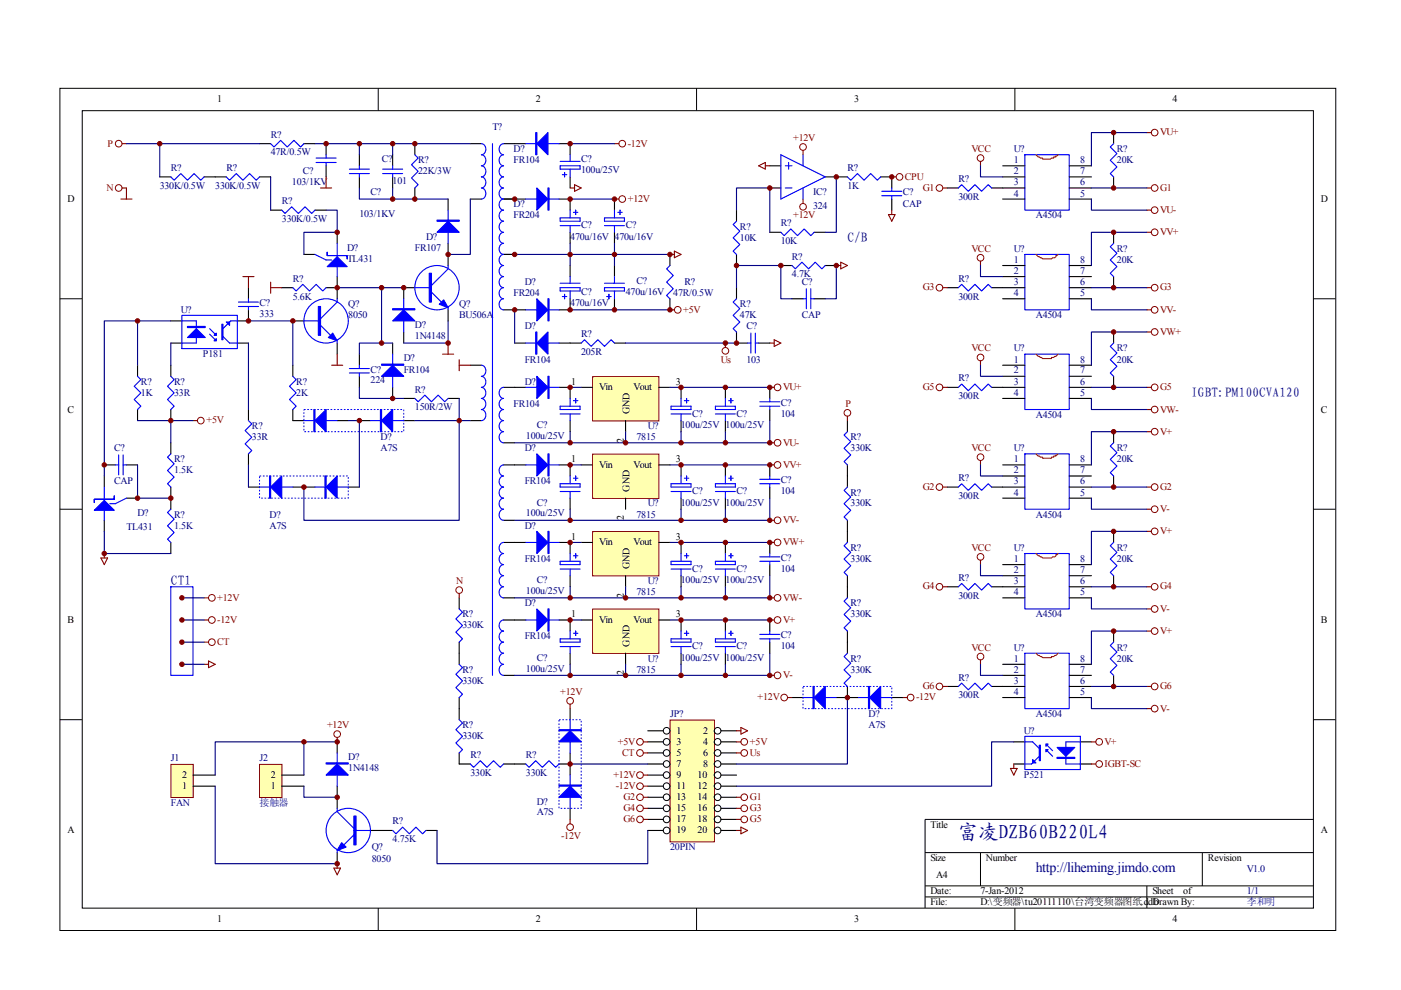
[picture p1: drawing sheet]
<svg xmlns="http://www.w3.org/2000/svg" width="297mm" height="210mm" viewBox="0 0 297 210" stroke-linecap="round" stroke-linejoin="round" font-family="sans-serif">
<defs><g id="words">
<text font-size="4.2" fill="#000080" x="203.2" y="177.8">富凌DZB60B220L4</text>
<text font-size="3" fill="#000080" x="219.6" y="184.8">http://liheming.jimdo.com</text>
<g font-size="2.8" fill="#000080">
<text x="179.7" y="51.2">C/B</text>
<text x="252.6" y="84.1">IGBT:PM100CVA120</text>
<text x="36.2" y="124.1">CT1</text>
</g>
<g font-size="2.1">
<text x="46.1" y="21.7">1</text>
<text x="113.6" y="21.7">2</text>
<text x="181.1" y="21.7">3</text>
<text x="248.6" y="21.7">4</text>
<text x="14.3" y="42.8">D</text>
<text x="280.1" y="42.8">D</text>
<text x="121.1" y="81.5">1</text>
<text x="127" y="82.7">Vin</text>
<text x="134.3" y="82.7">Vout</text>
<text x="143.3" y="81.5">3</text>
<text x="14.3" y="87.5">C</text>
<text x="133.4" y="87.8" transform="rotate(-90 133.4 87.8)">GND</text>
<text x="280.1" y="87.5">C</text>
<text x="132.2" y="93.9" transform="rotate(-90 132.2 93.9)">2</text>
<text x="121.1" y="98">1</text>
<text x="127" y="99.2">Vin</text>
<text x="134.3" y="99.2">Vout</text>
<text x="143.3" y="98">3</text>
<text x="133.4" y="104.2" transform="rotate(-90 133.4 104.2)">GND</text>
<text x="132.2" y="110.3" transform="rotate(-90 132.2 110.3)">2</text>
<text x="121.1" y="114.5">1</text>
<text x="127" y="115.6">Vin</text>
<text x="134.3" y="115.6">Vout</text>
<text x="143.3" y="114.5">3</text>
<text x="133.4" y="120.7" transform="rotate(-90 133.4 120.7)">GND</text>
<text x="121.1" y="130.9">1</text>
<text x="132.2" y="126.8" transform="rotate(-90 132.2 126.8)">2</text>
<text x="143.3" y="130.9">3</text>
<text x="14.3" y="132.1">B</text>
<text x="127" y="132.1">Vin</text>
<text x="133.4" y="137.1" transform="rotate(-90 133.4 137.1)">GND</text>
<text x="134.3" y="132.1">Vout</text>
<text x="280.1" y="132.1">B</text>
<text x="132.2" y="143.2" transform="rotate(-90 132.2 143.2)">2</text>
<text x="143.4" y="155.5">1</text>
<text x="149.1" y="155.5">2</text>
<text x="143.4" y="157.9">3</text>
<text x="143.4" y="160.3">5</text>
<text x="149.1" y="157.9">4</text>
<text x="149.1" y="160.3">6</text>
<text x="38.6" y="167.3">1</text>
<text x="38.6" y="164.9">2</text>
<text x="57.4" y="167.3">1</text>
<text x="57.4" y="164.9">2</text>
<text x="143.4" y="162.6">7</text>
<text x="143.4" y="164.9">9</text>
<text x="143.4" y="167.3">11</text>
<text x="147.9" y="164.9">10</text>
<text x="147.9" y="167.3">12</text>
<text x="149.1" y="162.6">8</text>
<text x="143.4" y="169.6">13</text>
<text x="143.4" y="172">15</text>
<text x="147.9" y="169.6">14</text>
<text x="147.9" y="172">16</text>
<text x="14.3" y="176.7">A</text>
<text x="143.4" y="174.3">17</text>
<text x="143.4" y="176.7">19</text>
<text x="147.9" y="174.3">18</text>
<text x="147.9" y="176.7">20</text>
<text x="197.3" y="175.5">Title</text>
<text x="280.1" y="176.7">A</text>
<text x="197.3" y="182.6">Size</text>
<text x="209" y="182.6">Number</text>
<text x="256.1" y="182.6">Revision</text>
<text x="197.3" y="189.6">Date:</text>
<text x="197.3" y="192">File:</text>
<text x="198.5" y="186.1">A4</text>
<text x="207.9" y="189.6">7-Jan-2012</text>
<text x="207.9" y="192">D:\变频器\tu20111110\台湾变频器图纸.ddb</text>
<text x="244.3" y="189.6">Sheet</text>
<text x="244.3" y="192">Drawn By:</text>
<text x="250.9" y="189.6">of</text>
<text x="46.1" y="195.5">1</text>
<text x="113.6" y="195.5">2</text>
<text x="181.1" y="195.5">3</text>
<text x="248.6" y="195.5">4</text>
</g>
<g font-size="2.1" fill="#000080">
<text x="57.4" y="29.2">R?</text>
<text x="104.4" y="27.5">T?</text>
<text x="57.4" y="32.9">47R/0.5W</text>
<text x="80.9" y="34.4">C?</text>
<text x="88.6" y="34.6">R?</text>
<text x="108.9" y="32.3">D?</text>
<text x="108.9" y="34.6">FR104</text>
<text x="123.2" y="34.4">C?</text>
<text x="215" y="34.6">1</text>
<text x="215" y="32.3">U?</text>
<text x="229" y="34.6">8</text>
<text x="236.8" y="32.3">R?</text>
<text x="236.8" y="34.6">20K</text>
<text x="33.9" y="40">330K/0.5W</text>
<text x="36.2" y="36.3">R?</text>
<text x="45.6" y="40">330K/0.5W</text>
<text x="48" y="36.3">R?</text>
<text x="61.9" y="39.3">103/1KV</text>
<text x="64.2" y="36.9">C?</text>
<text x="78.6" y="41.4">C?</text>
<text x="83.2" y="39">101</text>
<text x="88.6" y="36.9">22K/3W</text>
<text x="123.2" y="36.7">100u/25V</text>
<text x="172.4" y="41.4">IC?</text>
<text x="179.7" y="36.3">R?</text>
<text x="179.7" y="40">1K</text>
<text x="191.4" y="41.4">C?</text>
<text x="203.2" y="38.6">R?</text>
<text x="215" y="36.9">2</text>
<text x="215" y="39.3">3</text>
<text x="215" y="41.7">4</text>
<text x="229" y="41.7">5</text>
<text x="229" y="39.3">6</text>
<text x="229" y="36.9">7</text>
<text x="59.8" y="43.3">R?</text>
<text x="59.8" y="47">330K/0.5W</text>
<text x="76.2" y="46.1">103/1KV</text>
<text x="108.9" y="44">D?</text>
<text x="108.9" y="46.3">FR204</text>
<text x="172.4" y="44.2">324</text>
<text x="191.4" y="43.8">CAP</text>
<text x="203.2" y="42.3">300R</text>
<text x="219.6" y="46.3">A4504</text>
<text x="73.6" y="53.2">D?</text>
<text x="88" y="53.2">FR107</text>
<text x="90.3" y="50.8">D?</text>
<text x="120.9" y="50.8">470u/16V</text>
<text x="123.2" y="48.4">C?</text>
<text x="130.3" y="50.8">470u/16V</text>
<text x="132.7" y="48.4">C?</text>
<text x="156.9" y="48.7">R?</text>
<text x="156.9" y="51.1">10K</text>
<text x="165.5" y="48">R?</text>
<text x="165.5" y="51.7">10K</text>
<text x="215" y="53.4">U?</text>
<text x="236.8" y="53.4">R?</text>
<text x="62.1" y="59.7">R?</text>
<text x="73.6" y="55.5">TL431</text>
<text x="167.9" y="55">R?</text>
<text x="167.9" y="58.8">4.7K</text>
<text x="203.2" y="59.7">R?</text>
<text x="215" y="55.7">1</text>
<text x="215" y="58.1">2</text>
<text x="229" y="58.1">7</text>
<text x="229" y="55.7">8</text>
<text x="236.8" y="55.7">20K</text>
<text x="55" y="64.9">C?</text>
<text x="62.1" y="63.5">5.6K</text>
<text x="73.8" y="65.1">Q?</text>
<text x="97.4" y="65.1">Q?</text>
<text x="108.9" y="62.8">FR204</text>
<text x="111.3" y="60.5">D?</text>
<text x="120.9" y="64.9">470u/16V</text>
<text x="123.2" y="62.5">C?</text>
<text x="132.7" y="62.5">470u/16V</text>
<text x="135" y="60.2">C?</text>
<text x="142.7" y="62.8">47R/0.5W</text>
<text x="145.1" y="60.5">R?</text>
<text x="156.9" y="65.1">R?</text>
<text x="170" y="60.5">C?</text>
<text x="203.2" y="63.5">300R</text>
<text x="215" y="60.5">3</text>
<text x="215" y="62.8">4</text>
<text x="229" y="62.8">5</text>
<text x="229" y="60.5">6</text>
<text x="38.4" y="66.3">U?</text>
<text x="55" y="67.2">333</text>
<text x="73.8" y="67.5">8050</text>
<text x="88" y="69.6">D?</text>
<text x="88" y="71.9">1N4148</text>
<text x="97.4" y="67.5">BU506A</text>
<text x="111.3" y="69.8">D?</text>
<text x="123.2" y="71.5">R?</text>
<text x="156.9" y="67.5">47K</text>
<text x="158.2" y="69.8">C?</text>
<text x="170" y="67.5">CAP</text>
<text x="219.6" y="67.5">A4504</text>
<text x="43" y="75.7">P181</text>
<text x="85.6" y="76.6">D?</text>
<text x="111.3" y="76.9">FR104</text>
<text x="123.2" y="75.2">205R</text>
<text x="158.2" y="76.9">103</text>
<text x="215" y="76.9">1</text>
<text x="215" y="74.5">U?</text>
<text x="229" y="76.9">8</text>
<text x="236.8" y="74.5">R?</text>
<text x="236.8" y="76.9">20K</text>
<text x="29.9" y="81.5">R?</text>
<text x="29.9" y="83.9">1K</text>
<text x="36.9" y="81.5">R?</text>
<text x="36.9" y="83.9">33R</text>
<text x="62.8" y="81.5">R?</text>
<text x="62.8" y="83.9">2K</text>
<text x="78.6" y="79">C?</text>
<text x="78.6" y="81.3">224</text>
<text x="85.6" y="79">FR104</text>
<text x="88" y="83.2">R?</text>
<text x="111.3" y="81.5">D?</text>
<text x="203.2" y="80.9">R?</text>
<text x="215" y="79.2">2</text>
<text x="215" y="81.5">3</text>
<text x="215" y="83.9">4</text>
<text x="229" y="83.9">5</text>
<text x="229" y="81.5">6</text>
<text x="229" y="79.2">7</text>
<text x="88" y="87">150R/2W</text>
<text x="108.9" y="86.3">FR104</text>
<text x="146.7" y="88.4">C?</text>
<text x="156.1" y="88.4">C?</text>
<text x="165.5" y="86">C?</text>
<text x="165.5" y="88.4">104</text>
<text x="203.2" y="84.6">300R</text>
<text x="219.6" y="88.6">A4504</text>
<text x="24.2" y="95.7">C?</text>
<text x="53.4" y="90.9">R?</text>
<text x="53.4" y="93.3">33R</text>
<text x="80.7" y="93.3">D?</text>
<text x="80.7" y="95.7">A7S</text>
<text x="111.3" y="95.7">D?</text>
<text x="111.5" y="93.1">100u/25V</text>
<text x="113.8" y="90.7">C?</text>
<text x="135" y="93.3">7815</text>
<text x="137.3" y="90.9">U?</text>
<text x="144.4" y="90.7">100u/25V</text>
<text x="153.8" y="90.7">100u/25V</text>
<text x="180.3" y="93.3">R?</text>
<text x="180.3" y="95.7">330K</text>
<text x="215" y="95.7">U?</text>
<text x="236.8" y="95.7">R?</text>
<text x="36.9" y="98">R?</text>
<text x="36.9" y="100.3">1.5K</text>
<text x="215" y="98">1</text>
<text x="215" y="100.3">2</text>
<text x="229" y="100.3">7</text>
<text x="229" y="98">8</text>
<text x="236.8" y="98">20K</text>
<text x="24.2" y="102.7">CAP</text>
<text x="111.3" y="102.7">FR104</text>
<text x="113.8" y="107.2">C?</text>
<text x="137.3" y="107.4">U?</text>
<text x="144.4" y="107.2">100u/25V</text>
<text x="146.7" y="104.8">C?</text>
<text x="153.8" y="107.2">100u/25V</text>
<text x="156.1" y="104.8">C?</text>
<text x="165.5" y="102.5">C?</text>
<text x="165.5" y="104.8">104</text>
<text x="180.3" y="105.1">R?</text>
<text x="180.3" y="107.4">330K</text>
<text x="203.2" y="102">R?</text>
<text x="203.2" y="105.8">300R</text>
<text x="215" y="102.7">3</text>
<text x="215" y="105.1">4</text>
<text x="229" y="105.1">5</text>
<text x="229" y="102.7">6</text>
<text x="26.8" y="112.4">TL431</text>
<text x="29.1" y="109.5">D?</text>
<text x="36.9" y="109.7">R?</text>
<text x="36.9" y="112.1">1.5K</text>
<text x="57.1" y="109.7">D?</text>
<text x="57.1" y="112.1">A7S</text>
<text x="111.3" y="112.1">D?</text>
<text x="111.5" y="109.5">100u/25V</text>
<text x="135" y="109.7">7815</text>
<text x="219.6" y="109.7">A4504</text>
<text x="111.3" y="119.1">FR104</text>
<text x="165.5" y="118.9">C?</text>
<text x="180.3" y="116.8">R?</text>
<text x="180.3" y="119.1">330K</text>
<text x="215" y="119.1">1</text>
<text x="215" y="116.8">U?</text>
<text x="229" y="119.1">8</text>
<text x="236.8" y="116.8">R?</text>
<text x="236.8" y="119.1">20K</text>
<text x="111.5" y="125.9">100u/25V</text>
<text x="113.8" y="123.6">C?</text>
<text x="137.3" y="123.9">U?</text>
<text x="144.4" y="123.6">100u/25V</text>
<text x="146.7" y="121.3">C?</text>
<text x="153.8" y="123.6">100u/25V</text>
<text x="156.1" y="121.3">C?</text>
<text x="165.5" y="121.3">104</text>
<text x="203.2" y="123.1">R?</text>
<text x="215" y="121.5">2</text>
<text x="215" y="123.9">3</text>
<text x="229" y="123.9">6</text>
<text x="229" y="121.5">7</text>
<text x="98" y="130.9">R?</text>
<text x="111.3" y="128.5">D?</text>
<text x="135" y="126.2">7815</text>
<text x="180.3" y="128.5">R?</text>
<text x="180.3" y="130.9">330K</text>
<text x="203.2" y="126.9">300R</text>
<text x="215" y="126.2">4</text>
<text x="219.6" y="130.9">A4504</text>
<text x="229" y="126.2">5</text>
<text x="98" y="133.2">330K</text>
<text x="111.3" y="135.6">FR104</text>
<text x="146.7" y="137.7">C?</text>
<text x="156.1" y="137.7">C?</text>
<text x="165.5" y="135.3">C?</text>
<text x="165.5" y="137.7">104</text>
<text x="215" y="137.9">U?</text>
<text x="236.8" y="137.9">R?</text>
<text x="98" y="142.6">R?</text>
<text x="111.5" y="142.4">100u/25V</text>
<text x="113.8" y="140.1">C?</text>
<text x="135" y="142.6">7815</text>
<text x="137.3" y="140.3">U?</text>
<text x="144.4" y="140.1">100u/25V</text>
<text x="153.8" y="140.1">100u/25V</text>
<text x="180.3" y="140.3">R?</text>
<text x="180.3" y="142.6">330K</text>
<text x="215" y="140.3">1</text>
<text x="215" y="142.6">2</text>
<text x="229" y="142.6">7</text>
<text x="229" y="140.3">8</text>
<text x="236.8" y="140.3">20K</text>
<text x="98" y="145">330K</text>
<text x="203.2" y="144.3">R?</text>
<text x="203.2" y="148">300R</text>
<text x="215" y="145">3</text>
<text x="215" y="147.3">4</text>
<text x="229" y="147.3">5</text>
<text x="229" y="145">6</text>
<text x="98" y="154.4">R?</text>
<text x="142.1" y="152">JP?</text>
<text x="184.1" y="152">D?</text>
<text x="184.1" y="154.4">A7S</text>
<text x="217.1" y="155.5">U?</text>
<text x="219.6" y="152">A4504</text>
<text x="36.2" y="161.4">J1</text>
<text x="55" y="161.4">J2</text>
<text x="73.8" y="161.2">D?</text>
<text x="98" y="156.7">330K</text>
<text x="99.7" y="160.7">R?</text>
<text x="111.5" y="160.7">R?</text>
<text x="73.8" y="163.5">1N4148</text>
<text x="99.7" y="164.4">330K</text>
<text x="111.5" y="164.4">330K</text>
<text x="217.1" y="164.9">P521</text>
<text x="36.2" y="170.8">FAN</text>
<text x="55" y="170.8">接触器</text>
<text x="113.8" y="170.6">D?</text>
<text x="113.8" y="172.9">A7S</text>
<text x="83.2" y="174.8">R?</text>
<text x="83.2" y="178.6">4.75K</text>
<text x="78.8" y="180.2">Q?</text>
<text x="78.8" y="182.8">8050</text>
<text x="142.1" y="180.2">20PIN</text>
<text x="264.3" y="184.9">V1.0</text>
<text x="264.3" y="189.6">1/1</text>
<text x="264.3" y="192">李和明</text>
</g>
<g font-size="2.1" fill="#800000">
<text x="168.1" y="29.9">+12V</text>
<text x="246" y="28.7">VU+</text>
<text x="22.8" y="31.1">P</text>
<text x="133.1" y="31.1">-12V</text>
<text x="206" y="32.3">VCC</text>
<text x="22.6" y="40.5">N</text>
<text x="191.9" y="38.1">CPU</text>
<text x="195.7" y="40.5">G1</text>
<text x="246" y="40.5">G1</text>
<text x="133.1" y="42.8">+12V</text>
<text x="168.1" y="46.3">+12V</text>
<text x="246" y="45.1">VU-</text>
<text x="206" y="53.4">VCC</text>
<text x="246" y="49.9">VV+</text>
<text x="195.7" y="61.6">G3</text>
<text x="246" y="61.6">G3</text>
<text x="144.9" y="66.3">+5V</text>
<text x="246" y="66.3">VV-</text>
<text x="246" y="71">VW+</text>
<text x="152.8" y="76.9">Us</text>
<text x="206" y="74.5">VCC</text>
<text x="166" y="82.7">VU+</text>
<text x="195.7" y="82.7">G5</text>
<text x="246" y="82.7">G5</text>
<text x="43.8" y="89.8">+5V</text>
<text x="179.2" y="86.3">P</text>
<text x="246" y="87.5">VW-</text>
<text x="166" y="94.5">VU-</text>
<text x="206" y="95.7">VCC</text>
<text x="246" y="92.1">V+</text>
<text x="166" y="99.2">VV+</text>
<text x="195.7" y="103.9">G2</text>
<text x="246" y="103.9">G2</text>
<text x="166" y="110.9">VV-</text>
<text x="246" y="108.6">V-</text>
<text x="246" y="113.3">V+</text>
<text x="166" y="115.6">VW+</text>
<text x="206" y="116.8">VCC</text>
<text x="96.7" y="123.9">N</text>
<text x="195.7" y="125">G4</text>
<text x="246" y="125">G4</text>
<text x="46.1" y="127.4">+12V</text>
<text x="166" y="127.4">VW-</text>
<text x="246" y="129.7">V-</text>
<text x="46.1" y="132.1">-12V</text>
<text x="46.1" y="136.8">CT</text>
<text x="166" y="132.1">V+</text>
<text x="206" y="137.9">VCC</text>
<text x="246" y="134.4">V+</text>
<text x="166" y="143.8">V-</text>
<text x="118.8" y="147.3">+12V</text>
<text x="160.6" y="148.5">+12V</text>
<text x="194.2" y="148.5">-12V</text>
<text x="195.7" y="146.1">G6</text>
<text x="246" y="146.1">G6</text>
<text x="69.3" y="154.4">+12V</text>
<text x="246" y="150.9">V-</text>
<text x="131" y="157.9">+5V</text>
<text x="131.9" y="160.3">CT</text>
<text x="159" y="157.9">+5V</text>
<text x="159" y="160.3">Us</text>
<text x="234.2" y="157.9">V+</text>
<text x="130" y="164.9">+12V</text>
<text x="130.6" y="167.3">-12V</text>
<text x="234.2" y="162.6">IGBT-SC</text>
<text x="132.2" y="169.6">G2</text>
<text x="132.2" y="172">G4</text>
<text x="159" y="169.6">G1</text>
<text x="159" y="172">G3</text>
<text x="119" y="177.9">-12V</text>
<text x="132.2" y="174.3">G6</text>
<text x="159" y="174.3">G5</text>
</g>
</g></defs>
<g fill="none" stroke="#000" stroke-width=".21">
<path d="M12.7 18.7h270.5v178.6h-270.5zM80.2 18.7v4.7M147.7 18.7v4.7M215.2 18.7v4.7M17.4 23.5h261.1v169h-261.1zM12.7 63.3h4.7M278.4 63.3h4.7M12.7 108h4.7M278.4 108h4.7M12.7 152.6h4.7M278.4 152.6h4.7M278.4 173.7h-82.3v18.8"/>
<path d="M80.2 192.5v4.7M147.7 192.5v4.7M196.1 180.8h82.3M196.1 187.8h82.3M196.1 190.2h82.3M207.9 180.8v7M215.2 192.5v4.7M243.2 187.8v4.7M254.9 180.8v7"/>
</g>
<g fill="none" stroke="#000" stroke-width=".23">
<path d="M33.9 37.5h2.3M43.3 37.5h4.7M55 30.5h2.4M55 37.5h2.4M64.4 30.5h2.4M69.1 30.5v2.3M69.1 35.2v2.3M76.2 32.8v2.4M76.2 37.5v2.4M83.2 32.8v2.4M83.2 37.5v2.4M88 30.5v2.3"/>
<path d="M88 39.9v2.3M99.7 30.5h2.4M106.8 30.5h4.7M118.5 30.5h2.4v2.3M120.9 37.5v2.4M57.4 44.6h2.3M64.4 53.9h2.4M66.8 44.6h2.3M71.5 49.3v2.3M71.5 58.6v4.7M95 42.2v2.4M95 51.6v4.7"/>
<path d="M99.7 42.2h2.4M106.8 42.2h4.7M106.8 53.9h2.3M118.5 42.2h2.4v2.4M120.9 49.3v2.3M120.9 56.3v2.3M130.3 42.2v2.4M130.3 49.3v2.3M130.3 56.3v2.3M29.2 77.4v2.4M36.2 77.4v2.4M36.2 68h2.4"/>
<path d="M36.2 72.7h2.4M50.3 72.7h2.4M52.7 61v2.3M52.7 65.7v2.3h-2.4M59.7 61h2.4M62.1 77.4v2.4M62.1 68h2.3M69.1 61h2.4M71.5 72.7v2.4M76.2 75.1v2.3M76.2 79.8v2.3M83.2 72.7v2.4"/>
<path d="M85.6 70.4v2.3M88 61h-2.4v2.3M95 65.7v2.3M99.7 77.4h2.4M106.8 65.7h4.7M109.1 72.7h2.4M118.5 72.7h4.7M120.9 63.3v2.4h-2.4M130.3 72.7h2.3M130.3 63.3v2.4M156.2 72.7h2.3M160.9 72.7h2.3"/>
<path d="M22.1 98.6h2.4M26.8 98.6h2.4M29.2 86.8v2.4M36.2 86.8v2.4M36.2 93.9v2.3M52.7 86.8v2.4M52.7 96.2v2.4M62.1 86.8v2.4h2.3M71.5 89.2h2.3M76.2 89.2h2.3M83.2 82.1v2.4M85.6 89.2h2.4"/>
<path d="M85.6 84.5h2.4M95 84.5h2.4M99.7 89.2h2.4M106.8 93.9h2.3M106.8 82.1h4.7M106.8 98.6h4.7M118.5 82.1h2.4v2.4M118.5 98.6h2.4v2.3M120.9 89.2v2.3M144.4 82.1v2.4M144.4 89.2v2.3M144.4 98.6v2.3"/>
<path d="M153.8 82.1v2.4M153.8 89.2v2.3M153.8 98.6v2.3M163.2 82.1v2.4M163.2 86.8v2.4M163.2 98.6v2.3M22.1 100.9v2.4M22.1 110.3v2.4M26.8 105.6h2.4M36.2 103.3v4.7M36.2 115v2.4M52.7 103.3h2.3"/>
<path d="M62.1 103.3h4.7M73.8 103.3h2.4M106.8 110.3h2.3M106.8 115h4.7M118.5 115h2.4v2.4M120.9 105.6v2.4M144.4 105.6v2.4M144.4 115v2.4M153.8 105.6v2.4M153.8 115v2.4M163.2 103.3v2.3M163.2 115v2.4"/>
<path d="M163.2 119.7v2.4M106.8 126.8h2.3M106.8 131.5h4.7M118.5 131.5h2.4v2.3M120.9 122.1v2.3M120.9 138.5v2.4M144.4 122.1v2.3M144.4 131.5v2.3M144.4 138.5v2.4M153.8 122.1v2.3M153.8 131.5v2.3M153.8 138.5v2.4"/>
<path d="M163.2 131.5v2.3M163.2 136.2v2.3M106.8 143.2h2.3"/>
</g>
<g fill="none" stroke="#00f" stroke-width=".23">
<path d="M36.2 37.5l.7 .7 1.4-1.4 1.4 1.4 1.5-1.4 1.4 1.4 .7-.7M48 37.5l.7 .7 1.4-1.4 1.4 1.4 1.4-1.4 1.4 1.4 .7-.7M57.4 30.5l.7 .7 1.4-1.4 1.4 1.4 1.4-1.4 1.4 1.4 .7-.7M67 34.5h4.3M67 33.5h4.3M69.1 32.8v.7M69.1 34.5v.7M74.1 36.8h4.2M74.1 35.9h4.2M76.2 35.2v.7M76.2 36.8v.7M81.1 36.8h4.3"/>
<path d="M81.1 35.9h4.3M83.2 35.2v.7M83.2 36.8v.7M88 32.8l.7 .7-1.5 1.4 1.5 1.4-1.5 1.4 1.5 1.5-.7 .7M102.1 30.5a1.2 1.2 0 0 1 .9 1.1 1.2 1.2 0 0 1-.9 1.2 1.2 1.2 0 0 1 .9 1.2 1.2 1.2 0 0 1-.9 1.2 1.2 1.2 0 0 1 .9 1.1 1.2 1.2 0 0 1-.9 1.2 1.2 1.2 0 0 1 .9 1.2 1.2 1.2 0 0 1-.9 1.2 1.2 1.2 0 0 1 .9 1.1 1.2 1.2 0 0 1-.9 1.2M104.4 30.5v112.7M106.8 30.5a1.21 1.21 0 0 0-1 1.1 1.21 1.21 0 0 0 1 1.2 1.2 1.2 0 0 0-1 1.2 1.2 1.2 0 0 0 1 1.2 1.2 1.2 0 0 0-1 1.1 1.2 1.2 0 0 0 1 1.2 1.2 1.2 0 0 0-1 1.2 1.2 1.2 0 0 0 1 1.2 1.2 1.2 0 0 0-1 1.1 1.2 1.2 0 0 0 1 1.2 1.2 1.2 0 0 0-1 1.2 1.2 1.2 0 0 0 1 1.2 1.2 1.2 0 0 0-1 1.1 1.2 1.2 0 0 0 1 1.2 1.21 1.21 0 0 0-1 1.2 1.21 1.21 0 0 0 1 1.2 1.2 1.2 0 0 0-1 1.1 1.2 1.2 0 0 0 1 1.2 1.2 1.2 0 0 0-1 1.2 1.2 1.2 0 0 0 1 1.1 1.2 1.2 0 0 0-1 1.2 1.2 1.2 0 0 0 1 1.2 1.2 1.2 0 0 0-1 1.2 1.2 1.2 0 0 0 1 1.1 1.2 1.2 0 0 0-1 1.2 1.2 1.2 0 0 0 1 1.2 1.2 1.2 0 0 0-1 1.2 1.2 1.2 0 0 0 1 1.1 1.2 1.2 0 0 0-1 1.2 1.2 1.2 0 0 0 1 1.2M111.5 30.5h7M118.8 35.2h4.2v.7h-4.2zM118.8 34.2h4.2M119.2 37h1M119.7 36.6v.9"/>
<path d="M120.9 32.8v1.4M120.9 35.9v1.6M59.7 44.6l.7 .7 1.4-1.4 1.5 1.4 1.4-1.4 1.4 1.4 .7-.7M66.8 53.9l2.3 1.2h1.2M71.5 51.6v7M95 56.3v.7l-3.5 3.5M95 44.6v7M111.5 42.2h7M118.8 46.2h4.2v.7h-4.2zM118.8 47.8h4.2M120.9 44.6v1.6M120.9 47.8v1.5"/>
<path d="M120.9 58.6v1.5M121.6 45h.9M122.1 44.6v.9M128.2 46.2h4.2v.7h-4.2zM128.2 47.8h4.2M130.3 44.6v1.6M130.3 47.8v1.5M130.3 58.6v1.5M131 45h.9M131.5 44.6v.9M29.2 79.8l.7 .7-1.4 1.4 1.4 1.4-1.4 1.4 1.4 1.4-.7 .7M36.2 79.8l.7 .7-1.4 1.4 1.4 1.4-1.4 1.4 1.4 1.4-.7 .7"/>
<path d="M38.6 66.9h11.7v7h-11.7zM38.6 68h3v4.7h-3M44.4 69.7l1.5 1.4M44.4 70.9l1.5 1.4M47.3 71.3l1.4 1.4h1.6M50.3 68h-1.4l-1.6 1.7M50.6 65h4.2M50.6 64h4.2M52.7 63.3v.7M52.7 65v.7M62.1 61l.7 .7 1.4-1.4 1.4 1.4 1.4-1.4 1.4 1.4 .7-.7M62.1 79.8l.7 .7-1.4 1.4 1.4 1.4-1.4 1.4 1.4 1.4-.7 .7"/>
<path d="M64.4 68h3.6M68 69l2.1 2.1M71.5 63.3v.7l-3.5 3.6M71.5 72.3v.4M74.1 79.1h4.2M74.1 78.1h4.2M76.2 77.4v.7M76.2 79.1v.7M83.2 75.1v7M85.6 63.3v7.1M88 61h3.5M91.5 61.9l2.1 2.1"/>
<path d="M95 65.2v.5M102.1 77.4a1.2 1.2 0 0 1 .9 1.2 1.2 1.2 0 0 1-.9 1.2 1.2 1.2 0 0 1 .9 1.2 1.2 1.2 0 0 1-.9 1.1 1.2 1.2 0 0 1 .9 1.2 1.2 1.2 0 0 1-.9 1.2 1.2 1.2 0 0 1 .9 1.2 1.2 1.2 0 0 1-.9 1.1 1.2 1.2 0 0 1 .9 1.2 1.2 1.2 0 0 1-.9 1.2M111.5 72.7h7M111.5 65.7h7M118.8 61h4.2v.7h-4.2zM118.8 60.1h4.2M119.2 62.9h1M119.7 62.4v.9M120.9 61.7v1.6M123.2 72.7l.7-.7 1.4 1.4 1.5-1.4 1.4 1.4 1.4-1.4 .7 .7M128.2 61h4.2v.7h-4.2zM128.2 60.1h4.2"/>
<path d="M128.6 62.9h1M129.1 62.4v.9M130.3 61.7v1.6M158.5 72.7h.7M159.2 70.6v4.3M160.1 72.7h.8M160.1 70.6v4.3M24.5 98.6h.7M25.2 96.5v4.2M26.1 98.6h.7M26.1 96.5v4.2M36.2 96.2l-.7 .7 1.4 1.4-1.4 1.4 1.4 1.5-1.4 1.4 .7 .7"/>
<path d="M52.7 89.2l.7 .7-1.4 1.4 1.4 1.4-1.4 1.4 1.4 1.4-.7 .7M64.4 89.2h7.1M78.5 89.2h7.1M88 84.5l.7 .7 1.4-1.4 1.4 1.4 1.4-1.4 1.4 1.4 .7-.7M106.8 82.1a1.2 1.2 0 0 0-1 1.2 1.2 1.2 0 0 0 1 1.2 1.2 1.2 0 0 0-1 1.2 1.2 1.2 0 0 0 1 1.1 1.2 1.2 0 0 0-1 1.2 1.2 1.2 0 0 0 1 1.2 1.2 1.2 0 0 0-1 1.2 1.2 1.2 0 0 0 1 1.1 1.2 1.2 0 0 0-1 1.2 1.2 1.2 0 0 0 1 1.2M106.8 98.6a1.2 1.2 0 0 0-1 1.1 1.2 1.2 0 0 0 1 1.2 1.2 1.2 0 0 0-1 1.2 1.2 1.2 0 0 0 1 1.2 1.2 1.2 0 0 0-1 1.1 1.2 1.2 0 0 0 1 1.2 1.2 1.2 0 0 0-1 1.2 1.2 1.2 0 0 0 1 1.2 1.2 1.2 0 0 0-1 1.1 1.2 1.2 0 0 0 1 1.2M111.5 98.6h7M111.5 82.1h7M118.8 86.1h4.2v.7h-4.2zM118.8 87.8h4.2M120.9 84.5v1.6M120.9 87.8v1.4"/>
<path d="M121.6 85h.9M122.1 84.5v.9M142.3 86.1h4.2v.7h-4.2zM142.3 87.8h4.2M144.4 84.5v1.6M144.4 87.8v1.4M145.1 85h.9M145.6 84.5v.9M151.7 86.1h4.2v.7h-4.2zM151.7 87.8h4.2M153.8 84.5v1.6M153.8 87.8v1.4"/>
<path d="M154.5 85h.9M155 84.5v.9M161.1 85.2h4.2M161.1 86.1h4.2M163.2 84.5v.7M163.2 86.1v.7M22.1 103.3v7M26.8 105.6l-2.3 1.2h-1.2M36.2 108l-.7 .7 1.4 1.4-1.4 1.4 1.4 1.4-1.4 1.4 .7 .7M55 103.3h7.1M66.8 103.3h7M106.8 115a1.2 1.2 0 0 0-1 1.2 1.2 1.2 0 0 0 1 1.2 1.2 1.2 0 0 0-1 1.1 1.2 1.2 0 0 0 1 1.2 1.2 1.2 0 0 0-1 1.2 1.2 1.2 0 0 0 1 1.2 1.2 1.2 0 0 0-1 1.1 1.2 1.2 0 0 0 1 1.2 1.2 1.2 0 0 0-1 1.2 1.2 1.2 0 0 0 1 1.2"/>
<path d="M111.5 115h7M118.8 102.6h4.2v.7h-4.2zM118.8 119h4.2v.7h-4.2zM118.8 104.2h4.2M120.9 100.9v1.7M120.9 104.2v1.4M120.9 117.4v1.6M121.6 101.4h.9M121.6 117.8h.9M122.1 100.9v1M122.1 117.4v.9M142.3 102.6h4.2v.7h-4.2z"/>
<path d="M142.3 119h4.2v.7h-4.2zM142.3 104.2h4.2M144.4 100.9v1.7M144.4 104.2v1.4M144.4 117.4v1.6M145.1 101.4h.9M145.1 117.8h.9M145.6 100.9v1M145.6 117.4v.9M151.7 102.6h4.2v.7h-4.2zM151.7 119h4.2v.7h-4.2zM151.7 104.2h4.2"/>
<path d="M153.8 100.9v1.7M153.8 104.2v1.4M153.8 117.4v1.6M154.5 101.4h.9M154.5 117.8h.9M155 100.9v1M155 117.4v.9M161.1 101.6h4.2M161.1 102.6h4.2M161.1 118.1h4.2M161.1 119h4.2M163.2 100.9v.7"/>
<path d="M163.2 102.6v.7M163.2 117.4v.7M163.2 119v.7M106.8 131.5a1.2 1.2 0 0 0-1 1.1 1.2 1.2 0 0 0 1 1.2 1.2 1.2 0 0 0-1 1.2 1.2 1.2 0 0 0 1 1.2 1.2 1.2 0 0 0-1 1.1 1.2 1.2 0 0 0 1 1.2 1.21 1.21 0 0 0-1 1.2 1.21 1.21 0 0 0 1 1.2 1.2 1.2 0 0 0-1 1.1 1.2 1.2 0 0 0 1 1.2M111.5 131.5h7M118.8 135.4h4.2v.8h-4.2zM118.8 120.7h4.2M118.8 137.1h4.2M120.9 120.7v1.4M120.9 133.8v1.6M120.9 137.1v1.4M121.6 134.3h.9"/>
<path d="M122.1 133.8v.9M142.3 135.4h4.2v.8h-4.2zM142.3 120.7h4.2M142.3 137.1h4.2M144.4 120.7v1.4M144.4 133.8v1.6M144.4 137.1v1.4M145.1 134.3h.9M145.6 133.8v.9M151.7 135.4h4.2v.8h-4.2zM151.7 120.7h4.2M151.7 137.1h4.2"/>
<path d="M153.8 120.7v1.4M153.8 133.8v1.6M153.8 137.1v1.4M154.5 134.3h.9M155 133.8v.9M161.1 134.5h4.2M161.1 135.4h4.2M163.2 133.8v.7M163.2 135.4v.8"/>
<circle cx="69.1" cy="68" r="4.7"/>
<circle cx="92.7" cy="61" r="4.7"/>
</g>
<g fill="#00f" stroke="#00f" stroke-width=".23">
<path d="M94.1 63.6l.9 1.6-1.9-.7z"/>
<path d="M69.6 71.6l.9-1 1 1.7z"/>
<path d="M92.7 49.3l2.3-2.4 2.4 2.4z"/>
<path d="M83.2 86.8v4.7l-2.3-2.3z"/>
<path d="M83.2 77.4l2.4 2.4h-4.7z"/>
<path d="M83.2 68l2.4-2.3 2.4 2.3z"/>
<path d="M66.8 89.2l2.3-2.4v4.7z"/>
<path d="M57.4 103.3l2.3-2.4v4.7z"/>
<path d="M69.1 103.3l2.4-2.4v4.7z"/>
<path d="M71.5 54.4l2.1 2.1h-4.2z"/>
<path d="M20 108.2l2.1-2.1 2.1 2.1z"/>
<path d="M41.6 69.7l1.9 1.9h-3.8z"/>
<path d="M45.4 72.3l.5-.5v.5z"/>
<path d="M45.4 71.1l.5-.5v.5z"/>
<path d="M48 68.3h.7v.7z"/>
<path d="M113.8 30.5l2.4-2.4v4.7z"/>
<path d="M113.8 39.9l2.4 2.3-2.4 2.4z"/>
<path d="M113.8 63.3l2.4 2.4-2.4 2.3z"/>
<path d="M113.8 79.8l2.4 2.3-2.4 2.4z"/>
<path d="M113.8 96.2l2.4 2.4-2.4 2.3z"/>
<path d="M113.8 112.7l2.4 2.3-2.4 2.4z"/>
<path d="M113.8 129.1l2.4 2.4-2.4 2.3z"/>
<path d="M113.8 72.7l2.4-2.3v4.7z"/>
<path d="M91 57.9h.5v6.1h-.5z" fill-rule="evenodd"/>
<path d="M67.5 65h.5v6.1h-.5z" fill-rule="evenodd"/>
<path d="M92.7 46.7h4.7v.2h-4.7z" fill-rule="evenodd"/>
<path d="M80.7 86.8h.2v4.7h-.2z" fill-rule="evenodd"/>
<path d="M80.9 77.2h4.7v.2h-4.7z" fill-rule="evenodd"/>
<path d="M83.2 65.5h4.8v.2h-4.8z" fill-rule="evenodd"/>
<path d="M66.6 86.8h.2v4.7h-.2z" fill-rule="evenodd"/>
<path d="M57.1 100.9h.3v4.7h-.3z" fill-rule="evenodd"/>
<path d="M68.9 100.9h.2v4.7h-.2z" fill-rule="evenodd"/>
<path d="M69.4 53.5v.7h4.2v.7v-.7h-4.2z" fill-rule="evenodd"/>
<path d="M20 105.9v.7v-.7h4.2v-.8v.8z" fill-rule="evenodd"/>
<path d="M39.7 69.2h3.8v.3h-3.8z" fill-rule="evenodd"/>
<path d="M47 68.7h.3v3.3h-.3z" fill-rule="evenodd"/>
<path d="M113.6 28.1h.2v4.7h-.2z" fill-rule="evenodd"/>
<path d="M116.2 39.9h.2v4.7h-.2z" fill-rule="evenodd"/>
<path d="M116.2 63.3h.2v4.7h-.2z" fill-rule="evenodd"/>
<path d="M116.2 79.8h.2v4.7h-.2z" fill-rule="evenodd"/>
<path d="M116.2 96.2h.2v4.7h-.2z" fill-rule="evenodd"/>
<path d="M116.2 112.7h.2v4.7h-.2z" fill-rule="evenodd"/>
<path d="M116.2 129.1h.2v4.7h-.2z" fill-rule="evenodd"/>
<path d="M113.6 70.4h.2v4.7h-.2z" fill-rule="evenodd"/>
</g>
<g fill="none" stroke="#800000" stroke-width=".21">
<circle cx="25.2" cy="30.5" r=".71"/>
<circle cx="25.2" cy="39.9" r=".71"/>
<circle cx="131.9" cy="30.5" r=".71"/>
<circle cx="131.9" cy="42.2" r=".71"/>
<circle cx="143.7" cy="65.7" r=".71"/>
<circle cx="153.8" cy="74.4" r=".7"/>
<circle cx="42.6" cy="89.2" r=".7"/>
</g>
<g fill="none" stroke="#800000" stroke-width=".23">
<path d="M25.9 30.5h.9M25.9 39.9h.9v2.3M68 39.9h2.3M69.1 37.5v2.4M120.9 39.9h.9M121.8 39.2l1.4 .7-1.4 .7zM130.3 30.5h.9M25.6 42.2h2.4M51.5 58.6h2.4M52.7 58.6v2.4M57.4 59.8v2.4M130.3 42.2h.9"/>
<path d="M142 53.9h1M143 53.2l1.4 .7-1.4 .8zM57.4 61h2.3M70.3 77.4h2.4M71.5 75.1v2.3M93.8 75.1h2.4M95 72.7v2.4M97.4 76.3v2.3M97.4 77.4h2.3M142 65.7h1M153.8 72.7v1M163.2 72.7h.9"/>
<path d="M164.1 72l1.5 .7-1.5 .7zM40.9 89.2h1M21.4 118.3h1.4l-.7 1.4zM22.1 117.4v.9"/>
</g>
<g fill="none" stroke="#000080" stroke-width=".23">
<path d="M26.8 30.5h28.2M33.9 30.5v7M57.4 37.5v7.1M66.8 30.5h32.9M76.2 39.9v2.3h18.8M76.2 30.5v2.3M83.2 30.5v2.3M83.2 39.9v2.3M120.9 30.5h9.4M69.1 44.6h2.4v4.7h-7.1v4.6M99.7 42.2v11.7h-4.7M120.9 51.6v4.7"/>
<path d="M120.9 42.2h9.4M130.3 51.6v2.3h-21.2M130.3 53.9v2.4M29.2 68v9.4M36.2 68h-14.1v32.9M36.2 72.7v4.7M52.7 68h9.4v9.4M52.7 72.7v14.1M71.5 61h9.4M83.2 72.7h-7v2.4M85.6 61h-4.7v11.7M95 68v4.7h-9.4"/>
<path d="M109.1 65.7v7M120.9 65.7h9.4M132.6 72.7h23.6M29.2 89.2h7v4.7M29.2 98.6v7h7M36.2 89.2h4.7M52.7 98.6v4.7M73.8 89.2h2.4v14.1M76.2 82.1v2.4h9.4M88 89.2h11.7M97.4 84.5v25.8h-33v-7M22.1 112.7v4.7h14.1"/>
</g>
<g fill="#800000" stroke="#800000" stroke-width=".21">
<circle cx="69.1" cy="30.5" r=".47"/>
<circle cx="88" cy="30.5" r=".47"/>
<circle cx="95" cy="53.9" r=".47"/>
<circle cx="88" cy="42.2" r=".47"/>
<circle cx="76.2" cy="30.5" r=".47"/>
<circle cx="83.2" cy="30.5" r=".47"/>
<circle cx="83.2" cy="42.2" r=".47"/>
<circle cx="83.2" cy="84.5" r=".47"/>
<circle cx="85.6" cy="61" r=".47"/>
<circle cx="80.9" cy="72.7" r=".47"/>
<circle cx="95" cy="72.7" r=".47"/>
<circle cx="33.9" cy="30.5" r=".47"/>
<circle cx="71.5" cy="49.3" r=".47"/>
<circle cx="71.5" cy="61" r=".47"/>
<circle cx="80.9" cy="61" r=".47"/>
<circle cx="64.4" cy="103.3" r=".47"/>
<circle cx="97.4" cy="89.2" r=".47"/>
<circle cx="76.2" cy="89.2" r=".47"/>
<circle cx="62.1" cy="68" r=".47"/>
<circle cx="52.7" cy="68" r=".47"/>
<circle cx="22.1" cy="117.4" r=".47"/>
<circle cx="22.1" cy="98.6" r=".47"/>
<circle cx="29.2" cy="105.6" r=".47"/>
<circle cx="36.2" cy="105.6" r=".47"/>
<circle cx="29.2" cy="68" r=".47"/>
<circle cx="36.2" cy="89.2" r=".47"/>
<circle cx="109.1" cy="42.2" r=".47"/>
<circle cx="109.1" cy="65.7" r=".47"/>
<circle cx="120.9" cy="65.7" r=".47"/>
<circle cx="109.1" cy="53.9" r=".47"/>
<circle cx="120.9" cy="53.9" r=".47"/>
<circle cx="120.9" cy="30.5" r=".47"/>
<circle cx="120.9" cy="42.2" r=".47"/>
<circle cx="130.3" cy="42.2" r=".47"/>
</g>
<path d="M64.4 86.8h21.2v4.7h-21.2v-4.7M55 100.9h18.8v4.7h-18.8v-4.7" fill="none" stroke="#00f" stroke-width=".21" stroke-dasharray=".4 .4 .4 .4 .4 .4 .4 .4" stroke-linecap="butt"/>
<path d="M125.7 79.9h14v9.4h-14z" fill="#ffffb0"/>
<path d="M125.6 79.9h14.1v9.4h-14.1z" fill="none" stroke="#800000" stroke-width=".21"/>
<path d="M123.2 82.1h2.4M132.6 89.2v2.3M139.7 82.1h2.3" fill="none" stroke="#000" stroke-width=".23"/>
<path d="M125.7 96.4h14v9.3h-14z" fill="#ffffb0"/>
<path d="M125.6 96.3h14.1v9.4h-14.1z" fill="none" stroke="#800000" stroke-width=".21"/>
<path d="M123.2 98.6h2.4M139.7 98.6h2.3M132.6 105.6v2.4" fill="none" stroke="#000" stroke-width=".23"/>
<path d="M125.7 112.8h14v9.3h-14z" fill="#ffffb0"/>
<path d="M125.6 112.7h14.1v9.4h-14.1z" fill="none" stroke="#800000" stroke-width=".21"/>
<path d="M123.2 115h2.4M139.7 115h2.3M132.6 122.1v2.3" fill="none" stroke="#000" stroke-width=".23"/>
<path d="M125.7 129.2h14v9.3h-14z" fill="#ffffb0"/>
<g fill="none" stroke="#800000" stroke-width=".21">
<path d="M125.6 129.1h14.1v9.4h-14.1z"/>
<circle cx="199.2" cy="39.9" r=".7"/>
<circle cx="207.9" cy="33.5" r=".71"/>
<circle cx="244.8" cy="39.9" r=".71"/>
<circle cx="244.8" cy="28.1" r=".71"/>
<circle cx="207.9" cy="54.7" r=".71"/>
<circle cx="244.8" cy="49.2" r=".71"/>
<circle cx="244.8" cy="44.6" r=".71"/>
<circle cx="199.2" cy="61" r=".7"/>
<circle cx="207.9" cy="75.8" r=".71"/>
<circle cx="244.8" cy="65.7" r=".71"/>
<circle cx="244.8" cy="70.4" r=".71"/>
<circle cx="244.8" cy="61" r=".71"/>
<circle cx="164.8" cy="82.1" r=".71"/>
<circle cx="164.8" cy="98.6" r=".71"/>
<circle cx="164.9" cy="93.9" r=".7"/>
<circle cx="199.2" cy="82.1" r=".71"/>
<circle cx="207.9" cy="96.9" r=".71"/>
<circle cx="244.8" cy="82.1" r=".71"/>
<circle cx="244.8" cy="91.5" r=".71"/>
<circle cx="244.8" cy="86.8" r=".71"/>
<circle cx="164.8" cy="110.3" r=".71"/>
<circle cx="164.9" cy="115" r=".7"/>
<circle cx="199.2" cy="103.3" r=".7"/>
<circle cx="207.9" cy="118.1" r=".71"/>
<circle cx="244.8" cy="112.7" r=".71"/>
<circle cx="244.8" cy="103.3" r=".71"/>
<circle cx="244.8" cy="108" r=".71"/>
<circle cx="164.8" cy="126.8" r=".71"/>
<circle cx="164.9" cy="131.5" r=".7"/>
<circle cx="199.2" cy="124.4" r=".7"/>
<circle cx="207.9" cy="139.2" r=".71"/>
<circle cx="244.8" cy="129.1" r=".71"/>
<circle cx="244.8" cy="124.4" r=".71"/>
<circle cx="244.8" cy="133.8" r=".71"/>
<circle cx="164.8" cy="143.2" r=".71"/>
<circle cx="199.2" cy="145.5" r=".71"/>
<circle cx="233" cy="157.3" r=".71"/>
<circle cx="244.8" cy="145.5" r=".71"/>
<circle cx="244.8" cy="150.2" r=".71"/>
<circle cx="233" cy="162" r=".71"/>
</g>
<g fill="none" stroke="#000" stroke-width=".23">
<path d="M200.8 39.9h2.4M210.2 39.9h7.1M212.6 35.2h4.7M212.6 37.5h4.7M226.7 35.2h4.7M226.7 37.5h4.7M226.7 39.9h4.7M236.1 28.1v2.4M236.1 37.5v2.4M212.6 42.2h4.7M212.6 56.3h4.7M212.6 58.6h4.7"/>
<path d="M226.7 42.2h4.7M226.7 56.3h4.7M226.7 58.6h4.7M236.1 49.3v2.3M236.1 58.6v2.4M200.8 61h2.4M210.2 61h7.1M212.6 63.3h4.7M212.6 77.4h4.7M212.6 79.8h4.7M226.7 61h4.7M226.7 63.3h4.7"/>
<path d="M226.7 77.4h4.7M226.7 79.8h4.7M236.1 70.4v2.3M236.1 79.8v2.3M200.8 82.1h2.4M210.2 82.1h7.1M212.6 84.5h4.7M212.6 98.6h4.7M226.7 82.1h4.7M226.7 84.5h4.7M226.7 98.6h4.7M236.1 91.5v2.4"/>
<path d="M200.8 103.3h2.4M210.2 103.3h7.1M212.6 100.9h4.7M212.6 105.6h4.7M212.6 119.7h4.7M226.7 100.9h4.7M226.7 103.3h4.7M226.7 105.6h4.7M226.7 119.7h4.7M236.1 100.9v2.4M236.1 112.7v2.3M123.2 131.5h2.4"/>
<path d="M132.6 138.5v2.4M139.7 131.5h2.3M200.8 124.4h2.4M210.2 124.4h7.1M212.6 122.1h4.7M212.6 126.8h4.7M226.7 122.1h4.7M226.7 124.4h4.7M226.7 126.8h4.7M236.1 122.1v2.3M236.1 133.8v2.4M200.8 145.5h2.4"/>
<path d="M210.2 145.5h7.1M212.6 140.9h4.7M212.6 143.2h4.7M212.6 147.9h4.7M214.9 157.3h2.4M226.7 140.9h4.7M226.7 143.2h4.7M226.7 145.5h4.7M226.7 147.9h4.7M229 157.3h2.4M236.1 143.2v2.3M214.9 162h2.4"/>
<path d="M229 162h2.4"/>
</g>
<g fill="none" stroke="#800000" stroke-width=".23">
<path d="M199.9 39.9h.9M207.9 34.2v1M243.2 39.9h.9M243.2 28.1h.9M207.9 55.4v.9M243.2 44.6h.9M243.2 49.3h.9M199.9 61h.9M207.9 76.5v.9M243.2 61h.9M243.2 65.7h.9M243.2 70.4h.9"/>
<path d="M163.2 82.1h.9M163.2 93.9h.9M163.2 98.6h.9M199.9 82.1h.9M207.9 97.6v1M243.2 82.1h.9M243.2 86.8h.9M243.2 91.5h.9M163.2 110.3h.9M163.2 115h.9M199.9 103.3h.9M207.9 118.8v.9"/>
<path d="M243.2 103.3h.9M243.2 108h.9M243.2 112.7h.9M163.2 126.8h.9M163.2 131.5h.9M199.9 124.4h.9M207.9 139.9v1M243.2 124.4h.9M243.2 129.1h.9M243.2 133.8h.9M163.2 143.2h.9M199.9 145.5h.9"/>
<path d="M231.4 157.3h.9M243.2 145.5h.9M243.2 150.2h.9M214.2 162.9h1.4l-.7 1.4zM214.9 162v.9M231.4 162h.9"/>
</g>
<g fill="none" stroke="#000080" stroke-width=".23">
<path d="M207.9 35.2v2.3h4.7M231.4 39.9h11.8M243.2 28.1h-11.8v7.1M207.9 56.3v2.3h4.7M231.4 42.2v2.4h11.8M243.2 49.3h-11.8v7M207.9 77.4v2.4h4.7M231.4 63.3v2.4h11.8M231.4 61h11.8M243.2 70.4h-11.8v7M120.9 91.5v2.4M120.9 82.1h2.3"/>
<path d="M120.9 98.6h2.3M132.6 91.5v2.4M142 82.1h21.2M142 98.6h21.2M144.4 91.5v2.4M153.8 91.5v2.4M163.2 89.2v4.7h-54.1M207.9 98.6v2.3h4.7M231.4 84.5v2.3h11.8M231.4 82.1h11.8M243.2 91.5h-11.8v7.1M120.9 108v2.3"/>
<path d="M120.9 115h2.3M142 115h21.2M144.4 108v2.3M153.8 108v2.3M163.2 105.6v4.7h-54.1M207.9 119.7v2.4h4.7M231.4 105.6v2.4h11.8M231.4 103.3h11.8M243.2 112.7h-11.8v7M120.9 131.5h2.3M120.9 124.4v2.4M132.6 124.4v2.4"/>
<path d="M142 131.5h21.2M144.4 124.4v2.4M153.8 124.4v2.4M163.2 138.5v4.7h-54.1M163.2 122.1v4.7h-54.1M231.4 126.8v2.3h11.8M231.4 124.4h11.8M243.2 133.8h-11.8v7.1M120.9 140.9v2.3M132.6 140.9v2.3M144.4 140.9v2.3M153.8 140.9v2.3"/>
<path d="M207.9 140.9v2.3h4.7M231.4 147.9v2.3h11.8M231.4 145.5h11.8"/>
</g>
<g fill="#800000" stroke="#800000" stroke-width=".21">
<circle cx="163.2" cy="131.5" r=".47"/>
<circle cx="144.4" cy="131.5" r=".47"/>
<circle cx="153.8" cy="131.5" r=".47"/>
<circle cx="132.6" cy="143.2" r=".47"/>
<circle cx="120.9" cy="143.2" r=".47"/>
<circle cx="144.4" cy="143.2" r=".47"/>
<circle cx="153.8" cy="143.2" r=".47"/>
<circle cx="163.2" cy="143.2" r=".47"/>
<circle cx="163.2" cy="93.9" r=".47"/>
<circle cx="163.2" cy="82.1" r=".47"/>
<circle cx="153.8" cy="82.1" r=".47"/>
<circle cx="144.4" cy="82.1" r=".47"/>
<circle cx="120.9" cy="131.5" r=".47"/>
<circle cx="120.9" cy="115" r=".47"/>
<circle cx="120.9" cy="98.6" r=".47"/>
<circle cx="120.9" cy="82.1" r=".47"/>
<circle cx="120.9" cy="93.9" r=".47"/>
<circle cx="132.6" cy="93.9" r=".47"/>
<circle cx="144.4" cy="93.9" r=".47"/>
<circle cx="153.8" cy="93.9" r=".47"/>
<circle cx="163.2" cy="98.6" r=".47"/>
<circle cx="144.4" cy="98.6" r=".47"/>
<circle cx="153.8" cy="98.6" r=".47"/>
<circle cx="144.4" cy="115" r=".47"/>
<circle cx="153.8" cy="115" r=".47"/>
<circle cx="163.2" cy="126.8" r=".47"/>
<circle cx="163.2" cy="115" r=".47"/>
<circle cx="163.2" cy="110.3" r=".47"/>
<circle cx="153.8" cy="110.3" r=".47"/>
<circle cx="144.4" cy="110.3" r=".47"/>
<circle cx="120.9" cy="110.3" r=".47"/>
<circle cx="120.9" cy="126.8" r=".47"/>
<circle cx="132.6" cy="126.8" r=".47"/>
<circle cx="144.4" cy="126.8" r=".47"/>
<circle cx="153.8" cy="126.8" r=".47"/>
<circle cx="236.1" cy="39.9" r=".47"/>
<circle cx="236.1" cy="28.1" r=".47"/>
<circle cx="236.1" cy="61" r=".47"/>
<circle cx="236.1" cy="49.3" r=".47"/>
<circle cx="236.1" cy="82.1" r=".47"/>
<circle cx="236.1" cy="70.4" r=".47"/>
<circle cx="236.1" cy="103.3" r=".47"/>
<circle cx="236.1" cy="91.5" r=".47"/>
<circle cx="236.1" cy="124.4" r=".47"/>
<circle cx="236.1" cy="112.7" r=".47"/>
<circle cx="236.1" cy="145.5" r=".47"/>
<circle cx="236.1" cy="133.8" r=".47"/>
</g>
<g fill="none" stroke="#00f" stroke-width=".23">
<path d="M203.2 39.9l.7-.7 1.4 1.4 1.4-1.4 1.4 1.4 1.4-1.4 .7 .7M217.3 32.8h9.4v11.8h-9.4zM236.1 30.5l-.7 .7 1.4 1.4-1.4 1.4 1.4 1.4-1.4 1.4 .7 .7M217.3 53.9h9.4v11.8h-9.4zM236.1 51.6l-.7 .7 1.4 1.4-1.4 1.4 1.4 1.4-1.4 1.4 .7 .7M203.2 61l.7-.7 1.4 1.4 1.4-1.4 1.4 1.4 1.4-1.4 .7 .7M217.3 75.1h9.4v11.7h-9.4zM236.1 72.7l-.7 .7 1.4 1.5-1.4 1.4 1.4 1.4-1.4 1.4 .7 .7M203.2 82.1l.7-.7 1.4 1.4 1.4-1.4 1.4 1.4 1.4-1.4 .7 .7M217.3 96.2h9.4v11.8h-9.4zM236.1 93.9l-.7 .7 1.4 1.4-1.4 1.4 1.4 1.4-1.4 1.4 .7 .7M203.2 103.3l.7-.7 1.4 1.4 1.4-1.4 1.4 1.4 1.4-1.4 .7 .7"/>
<path d="M217.3 117.4h9.4v11.7h-9.4zM236.1 115l-.7 .7 1.4 1.4-1.4 1.4 1.4 1.4-1.4 1.5 .7 .7M203.2 124.4l.7-.7 1.4 1.4 1.4-1.4 1.4 1.4 1.4-1.4 .7 .7M217.3 138.5h9.4v11.7h-9.4zM236.1 136.2l-.7 .7 1.4 1.4-1.4 1.4 1.4 1.4-1.4 1.4 .7 .7M203.2 145.5l.7-.7 1.4 1.5 1.4-1.5 1.4 1.5 1.4-1.5 .7 .7M217.3 156.1h11.7v7.1h-11.7zM217.3 157.3h1.6l1.5 1.4M221.8 158.9l1.4 1.4M221.8 157.8l1.4 1.4M229 157.3h-3v4.7h3M220.4 160.3l-1.7 1.7h-1.4"/>
</g>
<path d="M219.6 32.8l1 .7h.5v.2h1.6l.2-.2h.5v-.2h.5v-.3l.4-.2M219.6 53.9a2.71 2.71 0 0 0 2.2 1h1.1l.3-.2h.4l.3-.5h.2l.2-.3M219.6 75.1a2.68 2.68 0 0 0 2.2 .9h1.1v-.2h.5l.5-.2 .4-.5M219.6 96.2l1 .7h.5v.3h1.8v-.3h.5v-.2h.5v-.2l.4-.3M219.6 117.4a2.71 2.71 0 0 0 2.2 .9h1.1l.3-.2h.4l.3-.5h.2l.2-.2M219.6 138.5a2.68 2.68 0 0 0 2.2 .9h1.1v-.2h.5l.5-.2 .4-.5" fill="none" stroke="#f00" stroke-width=".23"/>
<g fill="#00f" stroke="#00f" stroke-width=".23">
<path d="M224.1 158.5h3.8l-1.9 1.8z"/>
<path d="M221.8 157.8h.4l-.4 .4z"/>
<path d="M221.8 158.9h.4l-.4 .5z"/>
<path d="M218.9 161.1l.7 .7h-.7z"/>
<path d="M224.1 160.6h3.8v.2h-3.8z" fill-rule="evenodd"/>
<path d="M220.4 158h.2v3.3h-.2z" fill-rule="evenodd"/>
</g>
<path d="M142.2 152.8h9.3v25.7h-9.3z" fill="#ffffb0"/>
<g fill="none" stroke="#800000" stroke-width=".21">
<path d="M142.1 152.7h9.4v25.8h-9.4z"/>
<circle cx="179.7" cy="87.5" r=".71"/>
<circle cx="97.4" cy="125.1" r=".71"/>
<circle cx="120.9" cy="148.6" r=".71"/>
<circle cx="135.7" cy="157.3" r=".71"/>
<circle cx="135.7" cy="159.6" r=".71"/>
<circle cx="157.8" cy="157.3" r=".71"/>
<circle cx="157.8" cy="159.6" r=".71"/>
<circle cx="166.3" cy="147.9" r=".71"/>
<circle cx="193.1" cy="147.9" r=".71"/>
<circle cx="120.9" cy="175.4" r=".71"/>
<circle cx="135.7" cy="173.7" r=".71"/>
<circle cx="135.7" cy="164.3" r=".71"/>
<circle cx="135.7" cy="171.4" r=".71"/>
<circle cx="135.7" cy="169" r=".71"/>
<circle cx="135.7" cy="166.7" r=".71"/>
<circle cx="157.8" cy="173.7" r=".71"/>
<circle cx="157.8" cy="171.4" r=".71"/>
<circle cx="157.8" cy="169" r=".71"/>
</g>
<g fill="none" stroke="#000" stroke-width=".21">
<circle cx="141.3" cy="157.3" r=".71"/>
<circle cx="141.3" cy="159.6" r=".71"/>
<circle cx="141.3" cy="154.9" r=".71"/>
<circle cx="152.1" cy="157.3" r=".71"/>
<circle cx="152.1" cy="159.6" r=".71"/>
<circle cx="152.2" cy="154.9" r=".7"/>
<circle cx="141.3" cy="173.7" r=".71"/>
<circle cx="141.3" cy="176.1" r=".71"/>
<circle cx="141.3" cy="162" r=".71"/>
<circle cx="141.3" cy="164.3" r=".71"/>
<circle cx="141.3" cy="171.4" r=".71"/>
<circle cx="141.3" cy="169" r=".71"/>
<circle cx="141.3" cy="166.7" r=".71"/>
<circle cx="152.1" cy="173.7" r=".71"/>
<circle cx="152.1" cy="176.1" r=".71"/>
<circle cx="152.2" cy="162" r=".7"/>
<circle cx="152.2" cy="164.3" r=".7"/>
<circle cx="152.2" cy="171.4" r=".7"/>
<circle cx="152.2" cy="169" r=".7"/>
<circle cx="152.2" cy="166.7" r=".7"/>
</g>
<g fill="none" stroke="#000" stroke-width=".23">
<path d="M179.7 89.2v2.3M179.7 98.6v4.7M179.7 110.3v4.7M97.4 126.8v2.3M97.4 136.2v4.7M179.7 122.1v4.7M179.7 133.8v4.7M97.4 159.6v2.4h2.3M97.4 147.9v4.7M120.9 150.2v2.4M120.9 159.6v4.7M137.3 154.9h3.3"/>
<path d="M137.3 157.3h3.3M137.3 159.6h3.3M152.9 154.9h3.3M152.9 157.3h3.3M152.9 159.6h3.3M167.9 147.9h2.4M177.3 147.9h4.7M179.7 145.5v2.4M189.1 147.9h2.3M71.5 169v2.4M78.5 176.1h4.7M90.3 176.1h2.4"/>
<path d="M106.8 162h4.7M118.5 162h2.4M120.9 171.4v2.3M137.3 162h3.3M137.3 164.3h3.3M137.3 166.7h3.3M137.3 169h3.3M137.3 171.4h3.3M137.3 173.7h3.3M137.3 176.1h3.3M152.9 162h3.3M152.9 164.3h3.3"/>
<path d="M152.9 166.7h3.3M152.9 169h3.3M152.9 171.4h3.3M152.9 173.7h3.3M152.9 176.1h3.3M71.5 180.8v2.3"/>
</g>
<g fill="none" stroke="#800000" stroke-width=".23">
<path d="M179.7 88.2v1M97.4 125.8v1M120.9 149.3v.9M136.4 157.3h.9M136.4 159.6h.9M156.2 157.3h.9M156.2 159.6h.9M156.2 154.9h.9M157.1 154.2l1.4 .7-1.4 .7zM167 147.9h.9M191.4 147.9h1M120.9 173.7v1"/>
<path d="M136.4 164.3h.9M136.4 166.7h.9M136.4 169h.9M136.4 171.4h.9M136.4 173.7h.9M156.2 169h.9M156.2 171.4h.9M156.2 173.7h.9M156.2 176.1h.9M157.1 175.4l1.4 .7-1.4 .7z"/>
</g>
<path d="M179.7 147.9v14.1h-23.5M214.9 157.3h-4.7v9.4h-54M120.9 162h16.4" fill="none" stroke="#000080" stroke-width=".23"/>
<g fill="none" stroke="#00f" stroke-width=".23">
<path d="M179.7 91.5l-.7 .7 1.4 1.4-1.4 1.5 1.4 1.4-1.4 1.4 .7 .7M179.7 115l-.7 .7 1.4 1.4-1.4 1.4 1.4 1.4-1.4 1.5 .7 .7M179.7 103.3l-.7 .7 1.4 1.4-1.4 1.4 1.4 1.4-1.4 1.4 .7 .7M97.4 129.1l.7 .7-1.4 1.4 1.4 1.4-1.4 1.4 1.4 1.4-.7 .8M179.7 138.5l-.7 .7 1.4 1.4-1.4 1.4 1.4 1.4-1.4 1.4 .7 .7M179.7 126.8l-.7 .7 1.4 1.4-1.4 1.4 1.4 1.4-1.4 1.4 .7 .7M97.4 152.6l.7 .7-1.4 1.4 1.4 1.4-1.4 1.4 1.4 1.4-.7 .7M97.4 140.9l.7 .7-1.4 1.4 1.4 1.4-1.4 1.4 1.4 1.4-.7 .7M120.9 152.6v7M170.3 147.9h7M182 147.9h7.1M71.5 171.4v.7l3.5 3.5"/>
<path d="M75 177l-2.1 2.1M75 176.1h3.5M83.2 176.1l.8 .7 1.4-1.4 1.4 1.4 1.4-1.4 1.4 1.4 .7-.7M99.7 162l.7 .7 1.4-1.4 1.4 1.4 1.4-1.4 1.5 1.4 .7-.7M111.5 162l.7 .7 1.4-1.4 1.4 1.4 1.4-1.4 1.4 1.4 .7-.7M120.9 164.3v7.1M71.5 180.3v.5"/>
<circle cx="73.8" cy="176.1" r="4.7"/>
</g>
<g fill="#00f" stroke="#00f" stroke-width=".23">
<path d="M172.6 147.9l2.4-2.4v4.7z"/>
<path d="M184.4 147.9l2.3-2.4v4.7z"/>
<path d="M118.5 157.3l2.4-2.4 2.3 2.4z"/>
<path d="M118.5 169l2.4-2.3 2.3 2.3z"/>
<path d="M72.4 178.7l1 .9-1.9 .7z"/>
<path d="M172.4 145.5h.2v4.7h-.2z" fill-rule="evenodd"/>
<path d="M184.1 145.5h.3v4.7h-.3z" fill-rule="evenodd"/>
<path d="M118.5 154.7h4.7v.2h-4.7z" fill-rule="evenodd"/>
<path d="M118.5 166.5h4.7v.2h-4.7z" fill-rule="evenodd"/>
<path d="M75 173h.5v6.1h-.5z" fill-rule="evenodd"/>
</g>
<g fill="#800000" stroke="#800000" stroke-width=".21">
<circle cx="120.9" cy="162" r=".47"/>
<circle cx="179.7" cy="147.9" r=".47"/>
</g>
<path d="M118.5 152.6h4.7v18.8h-4.7v-18.8M170.3 145.5h18.8v4.7h-18.8v-4.7" fill="none" stroke="#00f" stroke-width=".21" stroke-dasharray=".4 .4 .4 .4 .4 .4 .4 .4" stroke-linecap="butt"/>
<path d="M55.1 162.2h4.7v6.9h-4.7z" fill="#ffffb0"/>
<g fill="none" stroke="#800000" stroke-width=".21">
<path d="M55 162.1h4.8v7h-4.8z"/>
<circle cx="71.5" cy="155.6" r=".7"/>
</g>
<path d="M71.5 157.3v2.3M59.7 166.7h4.7M59.7 164.3h4.7M71.5 166.7v2.3" fill="none" stroke="#000" stroke-width=".23"/>
<path d="M71.5 159.6v7.1" fill="none" stroke="#00f" stroke-width=".23"/>
<g fill="#00f" stroke="#00f" stroke-width=".23">
<path d="M71.5 162l2.3 2.3h-4.7z"/>
<path d="M69.1 161.8h4.7v.2h-4.7z" fill-rule="evenodd"/>
</g>
<path d="M71.5 156.4v.9M70.8 184.1h1.4l-.7 1.4zM71.5 183.1v1" fill="none" stroke="#800000" stroke-width=".23"/>
<path d="M71.5 157.3h-7.1v7M64.4 166.7v2.3h7.1M92.7 176.1v7h44.6v-7" fill="none" stroke="#000080" stroke-width=".23"/>
<g fill="#800000" stroke="#800000" stroke-width=".21">
<circle cx="71.5" cy="169" r=".47"/>
<circle cx="71.5" cy="157.3" r=".47"/>
</g>
<path d="M36.3 162.2h4.7v6.9h-4.7z" fill="#ffffb0"/>
<g fill="none" stroke="#800000" stroke-width=".21">
<path d="M36.2 162.1h4.8v7h-4.8z"/>
<circle cx="170.3" cy="31.2" r=".7"/>
<circle cx="190.7" cy="37.5" r=".71"/>
<circle cx="170.3" cy="43.9" r=".7"/>
<circle cx="44.9" cy="126.8" r=".71"/>
<circle cx="44.9" cy="136.2" r=".71"/>
<circle cx="44.9" cy="131.5" r=".71"/>
</g>
<g fill="none" stroke="#000" stroke-width=".23">
<path d="M163.2 39.9h2.4M163.2 35.2h2.4M175 37.5h4.7M186.7 37.5h2.4v2.4M142 53.9v2.4M156.2 44.6v2.3M156.2 53.9v2.4M163.2 49.3h2.4M165.6 56.3h2.3M172.6 49.3h2.4M175 56.3h2.3M189.1 42.2v2.4"/>
<path d="M142 63.3v2.4M156.2 61v2.3M156.2 70.4v2.3M167.9 63.3h2.4M172.6 63.3h2.4M40.9 166.7h4.7M40.9 164.3h4.7"/>
</g>
<path d="M177.3 37.5v11.8h-2.3M130.3 53.9h11.7M156.2 44.6v-4.7h7v9.4M177.3 56.3v7h-2.3M130.3 65.7h11.7M156.2 61v-4.7h9.4v7h2.3M38.6 126.8h4.7M38.6 131.5h4.7M38.6 136.2h4.7M38.6 140.9h4.7M64.4 157.3h-18.8v7M45.6 166.7v16.4h25.9" fill="none" stroke="#000080" stroke-width=".23"/>
<g fill="#800000" stroke="#800000" stroke-width=".21">
<circle cx="64.4" cy="157.3" r=".47"/>
<circle cx="71.5" cy="183.1" r=".47"/>
<circle cx="38.6" cy="126.8" r=".47"/>
<circle cx="38.6" cy="131.5" r=".47"/>
<circle cx="38.6" cy="136.2" r=".47"/>
<circle cx="38.6" cy="140.8" r=".47"/>
<circle cx="130.3" cy="53.9" r=".47"/>
<circle cx="142" cy="53.9" r=".47"/>
<circle cx="142" cy="65.7" r=".47"/>
<circle cx="130.3" cy="65.7" r=".47"/>
<circle cx="153.8" cy="72.7" r=".47"/>
<circle cx="156.1" cy="72.7" r=".47"/>
<circle cx="189.1" cy="37.5" r=".47"/>
<circle cx="163.2" cy="39.9" r=".47"/>
<circle cx="177.3" cy="37.5" r=".47"/>
<circle cx="156.1" cy="56.3" r=".47"/>
<circle cx="165.6" cy="56.3" r=".47"/>
<circle cx="177.3" cy="56.3" r=".47"/>
</g>
<g fill="none" stroke="#00f" stroke-width=".23">
<path d="M165.6 32.8l9.4 4.7-9.4 4.7zM166.5 39.9h1.4M166.5 35.2h1.4M167.2 34.5v1.4M170.3 32.8v2.4M170.3 39.9v2.3M179.7 37.5l.7 .7 1.4-1.4 1.4 1.4 1.4-1.4 1.4 1.4 .7-.7M189.1 39.9v.7M142 56.3l-.7 .7 1.4 1.4-1.4 1.4 1.4 1.4-1.4 1.4 .7 .7M156.2 46.9l-.8 .7 1.5 1.4-1.5 1.4 1.5 1.4-1.5 1.4 .8 .7M165.6 49.3l.7 .7 1.4-1.5 1.4 1.5 1.4-1.5 1.4 1.5 .7-.7M167.9 56.3l.7 .7 1.4-1.4 1.4 1.4 1.4-1.4 1.5 1.4 .7-.7"/>
<path d="M187 40.6h4.2M187 41.5h4.2M189.1 41.5v.7M156.2 63.3l-.8 .7 1.5 1.5-1.5 1.4 1.5 1.4-1.5 1.4 .8 .7M170.3 63.3h.7M171 61.2v4.3M171.9 63.3h.7M171.9 61.2v4.3M36.2 124.4h4.7v18.8h-4.7z"/>
</g>
<g fill="none" stroke="#800000" stroke-width=".23">
<path d="M160.9 35.2l1.4-.7v1.4zM162.3 35.2h.9M170.3 31.9v.9M189.1 37.5h.9M170.3 42.2v.9M177.3 56.3h1M178.3 55.6l1.4 .7-1.4 .7zM188.4 45.5h1.4l-.7 1.4zM189.1 44.6v.9M43.3 126.8h.9M43.3 131.5h.9M43.3 136.2h.9"/>
<path d="M43.3 140.9h.9M44.2 140.1l1.4 .8-1.4 .7z"/>
</g>
<use href="#words"/>
</svg>
